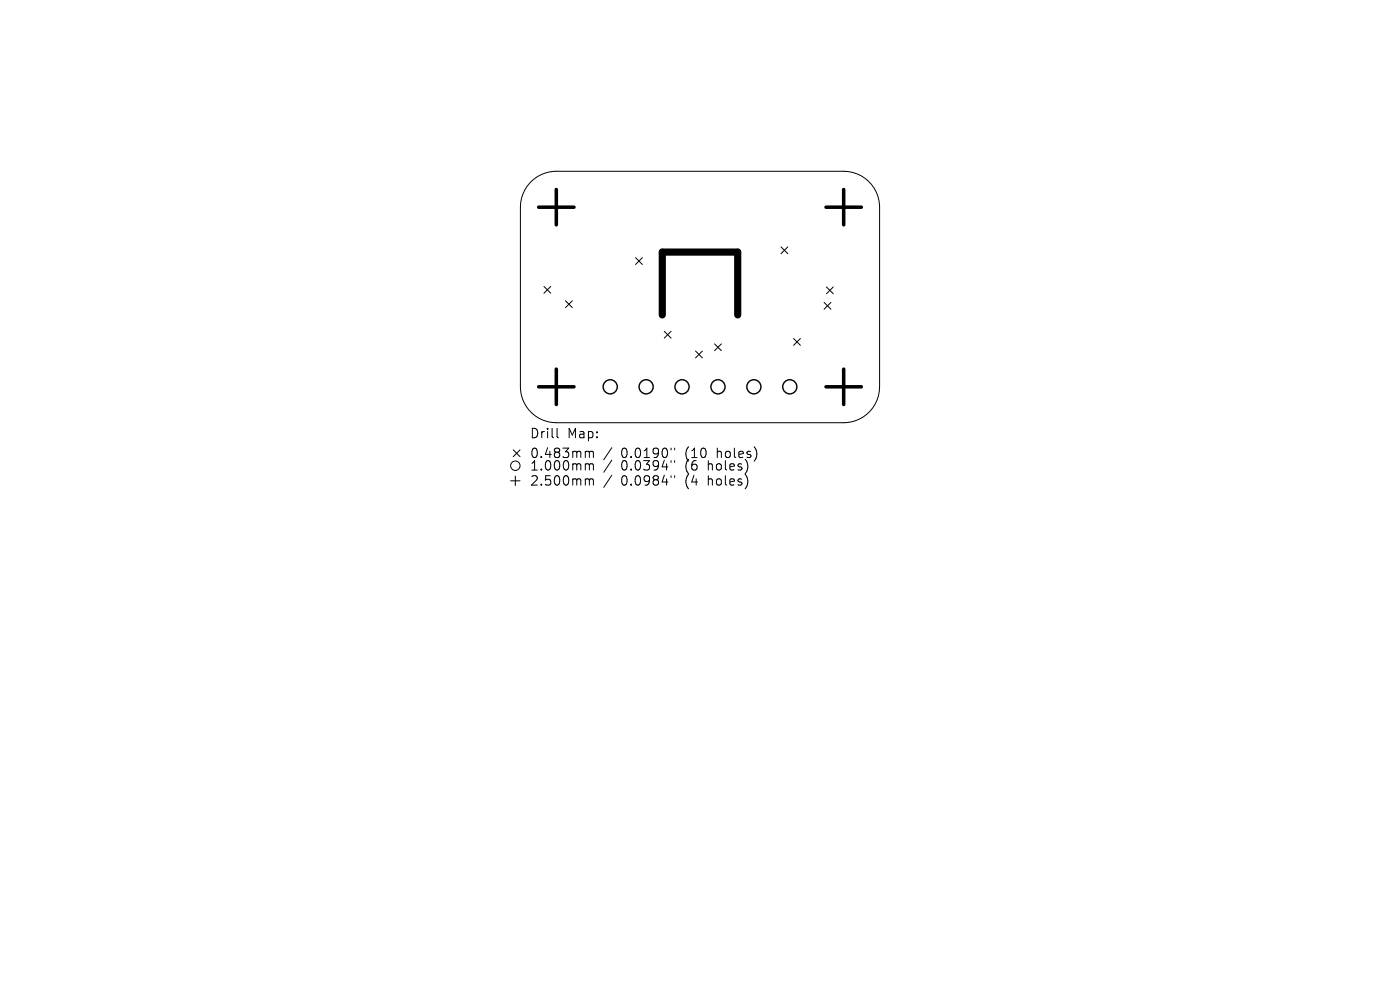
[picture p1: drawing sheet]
<svg xmlns="http://www.w3.org/2000/svg" width="297mm" height="210mm" viewBox="0 0 297 210" stroke-linecap="round" stroke-linejoin="round" font-family="sans-serif">
<defs><g id="words">
<g font-size="2.8">
<text x="112.3" y="93.2">Drill</text>
<text x="120.3" y="93.2">Map:</text>
<text x="112.3" y="97.4">0.483mm</text>
<text x="112.3" y="100.1">1.000mm</text>
<text x="131.8" y="97.4">0.0190&quot;</text>
<text x="131.8" y="100.1">0.0394&quot;</text>
<text x="145.5" y="97.4">(10</text>
<text x="145.5" y="100.1">(6</text>
<text x="150.5" y="100.1">holes)</text>
<text x="152.4" y="97.4">holes)</text>
<text x="112.3" y="103.3">2.500mm</text>
<text x="131.8" y="103.3">0.0984&quot;</text>
<text x="145.5" y="103.3">(4</text>
<text x="150.5" y="103.3">holes)</text>
</g>
</g></defs>
<path d="M140.5 66.8v-13.3h16v13.3" fill="none" stroke="#000" stroke-width="1.5"/>
<g fill="none" stroke="#000" stroke-width=".21">
<path d="M112.5 38.7a7.6 7.6 0 0 1 5.5-2.4h61a7.6 7.6 0 0 1 7.6 7.7v38.1a7.6 7.6 0 0 1-7.6 7.6h-61a7.6 7.6 0 0 1-7.6-7.6v-38.1a7.6 7.6 0 0 1 2.1-5.3zM134.8 54.7l1.5 1.4M136.3 54.7l-1.5 1.4M165.7 52.4l1.4 1.4M167.1 52.4l-1.4 1.4M115.4 60.8l1.4 1.4M116.8 60.8l-1.4 1.4M120 63.8l1.4 1.5M121.4 63.8l-1.4 1.5M140.9 70.3l1.5 1.4M142.4 70.3l-1.5 1.4M147.6 74.5l1.4 1.4"/>
<path d="M149 74.5l-1.4 1.4M151.6 72.9l1.4 1.5M153 72.9l-1.4 1.5M168.4 71.8l1.4 1.5M169.8 71.8l-1.4 1.5M174.8 64.2l1.5 1.4M175.3 60.9l1.5 1.4M176.3 64.2l-1.5 1.4M176.8 60.9l-1.5 1.4M108.9 95.4l1.4 1.5M110.3 95.4l-1.4 1.5M118.2 90.9v1.7l.3 .3"/>
<path d="M124.5 95.7l.4 .1 .1 .2M124.5 98.4h.2l.3 .3M125 96l.3-.3 .5 .1 .1 1.3M125 96v1.1M125 98.7v1M125 98.7l.3-.3 .5 .1 .1 1.2M129.8 95l-1.7 2.5M129.8 97.6l-1.7 2.6M142.4 95.1v.3M142.4 97.7v.4M143.1 95.1v.3M143.1 97.7v.4"/>
<path d="M108.3 102h2M109.3 101v2M124.5 101.6h.2l.3 .3M125 101.9v1M125 101.9l.3-.3 .5 .1 .1 1.2M129.8 100.8l-1.7 2.6M142.4 100.9v.4M143.1 100.9v.4"/>
<circle cx="109.3" cy="98.8" r="1"/>
</g>
<g fill="none" stroke="#000" stroke-width=".3">
<circle cx="129.5" cy="82.1" r="1.5"/>
<circle cx="137.1" cy="82.1" r="1.5"/>
<circle cx="144.7" cy="82.1" r="1.5"/>
<circle cx="152.3" cy="82.1" r="1.5"/>
<circle cx="159.9" cy="82.1" r="1.5"/>
<circle cx="167.6" cy="82.1" r="1.5"/>
</g>
<path d="M114.3 44h7.5M118 40.2v7.5M175.2 44h7.5M179 40.2v7.5M118 78.3v7.5M179 78.3v7.5M114.3 82.1h7.5M175.2 82.1h7.5" fill="none" stroke="#000" stroke-width=".75"/>
<use href="#words"/>
</svg>
